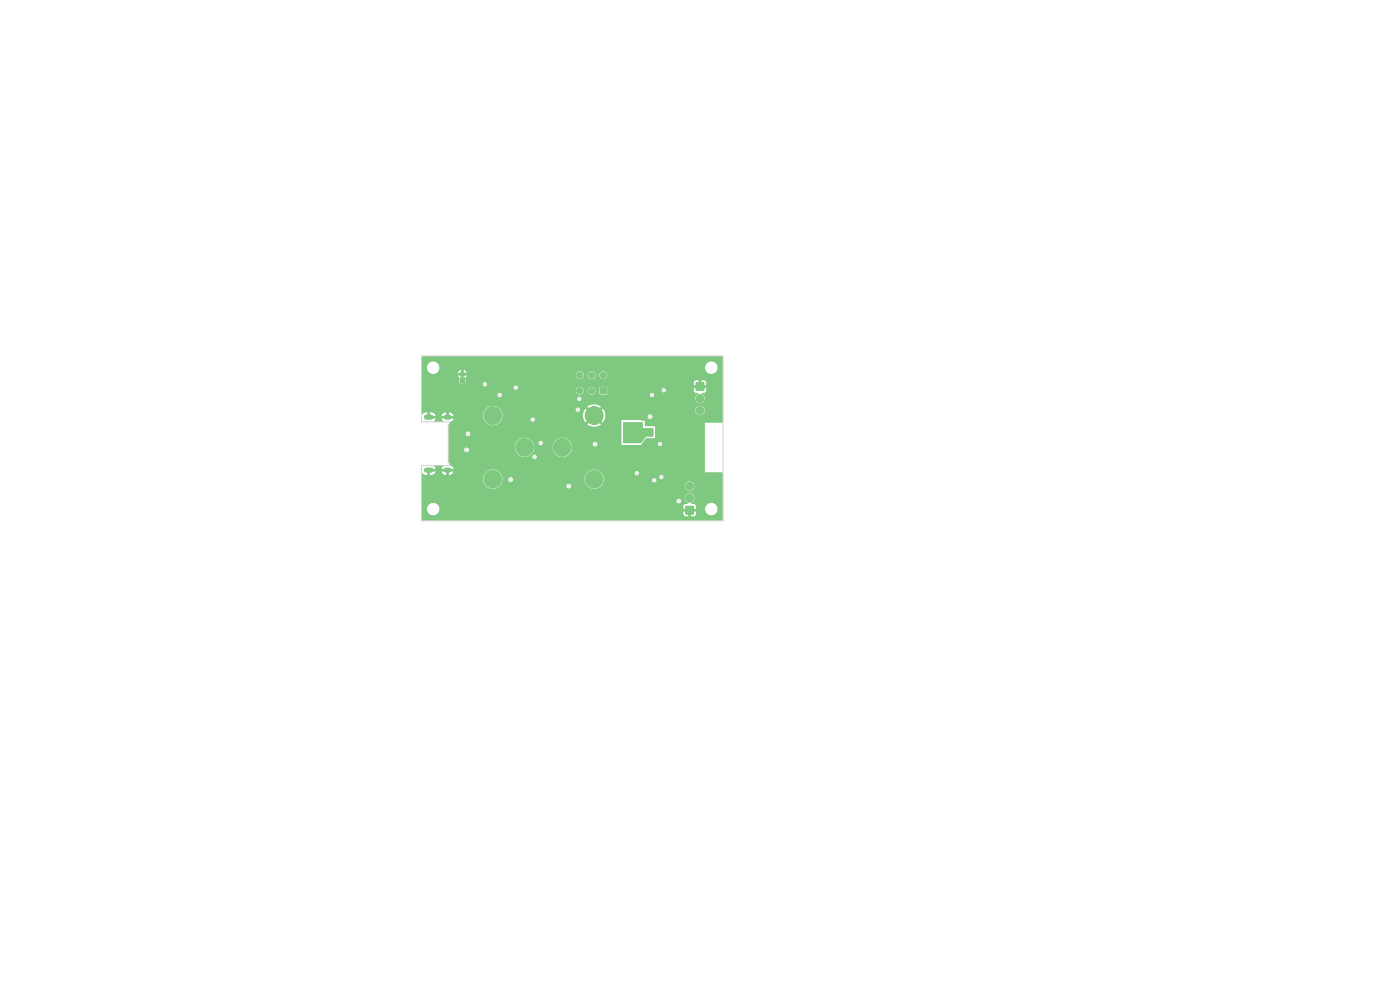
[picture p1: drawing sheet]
<svg xmlns="http://www.w3.org/2000/svg" width="297mm" height="210mm" viewBox="0 0 297 210" stroke-linecap="round" stroke-linejoin="round" font-family="sans-serif">
<g fill="#7fc87f" stroke="#7fc87f" stroke-width=".21">
<path d="M97.6 80.1h1v1h-1z"/>
<path d="M145.5 107.4h1.7v1.7h-1.7z"/>
<path d="M127.3 82.2h1.4v1.4h-1.4z"/>
<path d="M147.6 81.1h1.7v1.7h-1.7z"/>
<circle cx="98.1" cy="79.4" r=".5"/>
<circle cx="146.3" cy="105.7" r=".85"/>
<circle cx="146.3" cy="103.1" r=".85"/>
<circle cx="125.5" cy="82.9" r=".67"/>
<circle cx="123" cy="82.9" r=".67"/>
<circle cx="128" cy="79.6" r=".67"/>
<circle cx="125.5" cy="79.6" r=".67"/>
<circle cx="123" cy="79.6" r=".67"/>
<circle cx="148.5" cy="84.5" r=".85"/>
<circle cx="148.5" cy="87.1" r=".85"/>
<circle cx="104.5" cy="101.7" r="1.9"/>
<circle cx="104.5" cy="88.2" r="1.9"/>
<circle cx="111.3" cy="94.9" r="1.9"/>
<circle cx="119.3" cy="94.9" r="1.9"/>
<circle cx="126.1" cy="88.2" r="1.9"/>
<circle cx="126" cy="101.7" r="1.9"/>
</g>
<path d="M90.4 88.5h1M90.4 99.7h1M94.7 88.5h.5M94.7 99.7h.5" fill="none" stroke="#7fc87f" stroke-width="1.1"/>
<g fill="#ececec" stroke="#ececec" stroke-width=".21">
<circle cx="143.8" cy="86.1" r=".3"/>
<circle cx="116.6" cy="98.6" r=".3"/>
<circle cx="121.2" cy="82.8" r=".3"/>
<circle cx="95" cy="105" r=".3"/>
<circle cx="133" cy="84.1" r=".3"/>
<circle cx="105.5" cy="80.1" r=".3"/>
<circle cx="115" cy="76.4" r=".3"/>
<circle cx="115" cy="109.5" r=".3"/>
<circle cx="140.3" cy="109.2" r=".3"/>
<circle cx="90.5" cy="109.5" r=".3"/>
<circle cx="100" cy="109.5" r=".3"/>
<circle cx="125" cy="109.5" r=".3"/>
<circle cx="143" cy="109.5" r=".3"/>
<circle cx="140" cy="97.5" r=".3"/>
<circle cx="119.3" cy="89.3" r=".3"/>
<circle cx="130" cy="109.5" r=".3"/>
<circle cx="133.6" cy="92.5" r=".3"/>
<circle cx="128" cy="97.6" r=".3"/>
<circle cx="118.6" cy="103.8" r=".3"/>
<circle cx="108.2" cy="79" r=".3"/>
<circle cx="100" cy="100" r=".3"/>
<circle cx="130" cy="76.4" r=".3"/>
<circle cx="142.5" cy="88" r=".3"/>
<circle cx="111.3" cy="84" r=".3"/>
<circle cx="133" cy="82.9" r=".3"/>
<circle cx="129.4" cy="91" r=".3"/>
<circle cx="104.2" cy="78.1" r=".3"/>
<circle cx="110.4" cy="80.6" r=".3"/>
<circle cx="110" cy="76.4" r=".3"/>
<circle cx="104.2" cy="82.9" r=".3"/>
<circle cx="133.2" cy="99.7" r=".3"/>
<circle cx="101" cy="92.8" r=".3"/>
<circle cx="90.5" cy="76.5" r=".3"/>
<circle cx="110" cy="109.5" r=".3"/>
<circle cx="134.9" cy="101.8" r=".3"/>
<circle cx="141.1" cy="105.3" r=".3"/>
<circle cx="145.4" cy="78.1" r=".35"/>
<circle cx="100" cy="76.4" r=".3"/>
<circle cx="95" cy="109.5" r=".3"/>
<circle cx="100.3" cy="81.7" r=".3"/>
<circle cx="97.2" cy="96.9" r=".35"/>
<circle cx="135" cy="109.5" r=".3"/>
<circle cx="100" cy="105" r=".3"/>
<circle cx="120.3" cy="86.8" r=".3"/>
<circle cx="107" cy="80.1" r=".3"/>
<circle cx="105" cy="109.5" r=".3"/>
<circle cx="95" cy="76.4" r=".3"/>
<circle cx="114.5" cy="100.8" r=".3"/>
<circle cx="118.6" cy="98" r=".3"/>
<circle cx="116.5" cy="90.7" r=".3"/>
<circle cx="110.2" cy="98.2" r=".3"/>
<circle cx="129.1" cy="93.9" r=".3"/>
<circle cx="136.8" cy="81" r=".3"/>
<circle cx="101" cy="83.9" r=".3"/>
<circle cx="90.5" cy="80" r=".3"/>
<circle cx="125" cy="76.4" r=".3"/>
<circle cx="149.1" cy="105.1" r=".3"/>
<circle cx="126.3" cy="97" r=".3"/>
<circle cx="143" cy="106.2" r=".3"/>
<circle cx="97.2" cy="91.4" r=".35"/>
<circle cx="149.1" cy="100.8" r=".35"/>
<circle cx="102.1" cy="78.9" r=".3"/>
<circle cx="107" cy="81.7" r=".3"/>
<circle cx="105" cy="76.4" r=".3"/>
<circle cx="144.8" cy="88" r=".3"/>
<circle cx="145" cy="92.5" r=".3"/>
<circle cx="145.8" cy="86.7" r=".3"/>
<circle cx="142.5" cy="95" r=".3"/>
<circle cx="115" cy="82.8" r=".3"/>
<circle cx="137.7" cy="90" r=".3"/>
<circle cx="120" cy="76.4" r=".3"/>
<circle cx="133.6" cy="91" r=".3"/>
<circle cx="137.7" cy="99.9" r=".35"/>
<circle cx="135.9" cy="84.8" r=".3"/>
<circle cx="135" cy="97" r=".3"/>
<circle cx="110" cy="100.8" r=".3"/>
<circle cx="105.5" cy="81.7" r=".3"/>
<circle cx="90.5" cy="105" r=".3"/>
<circle cx="100.7" cy="78.9" r=".3"/>
<circle cx="149.1" cy="91.6" r=".35"/>
<circle cx="147.5" cy="76.4" r=".3"/>
<circle cx="101" cy="95.5" r=".3"/>
<circle cx="102.2" cy="83.9" r=".3"/>
<circle cx="109.5" cy="80.6" r=".3"/>
<circle cx="138.7" cy="109.2" r=".3"/>
<circle cx="139" cy="86.6" r=".3"/>
<circle cx="120" cy="109.5" r=".3"/>
<circle cx="113" cy="89" r=".3"/>
<circle cx="122.6" cy="86.9" r=".3"/>
<circle cx="144" cy="106.3" r=".35"/>
<circle cx="122.9" cy="84.6" r=".3"/>
<circle cx="126.2" cy="94.2" r=".35"/>
<circle cx="137.9" cy="88.4" r=".35"/>
<circle cx="120.6" cy="103.1" r=".35"/>
<circle cx="108.3" cy="101.7" r=".35"/>
<circle cx="109.4" cy="82.2" r=".3"/>
<circle cx="106" cy="83.8" r=".3"/>
<circle cx="102.9" cy="81.5" r=".3"/>
<circle cx="140.8" cy="82.8" r=".3"/>
<circle cx="135.1" cy="100.4" r=".3"/>
<circle cx="140" cy="94.2" r=".3"/>
<circle cx="140.3" cy="101.2" r=".3"/>
<circle cx="138.3" cy="83.8" r=".3"/>
<circle cx="138.8" cy="101.9" r=".3"/>
<circle cx="99.3" cy="92" r=".35"/>
<circle cx="99" cy="95.4" r=".35"/>
<circle cx="113.4" cy="96.9" r=".3"/>
<circle cx="114.7" cy="94" r=".3"/>
</g>
<g fill="#7fc87f">
<path d="M132.2 89.6h4.2v1.2h2.2v1.8h-1.6l-1 1.4h-3.8z"/>
<path d="M89.5 75.6l63.8 .1v13.8l-3.8 .1v10.6l3.8 .1-.1 10.1h-63.7v-2.5h1a1.35 1.35 0 0 0 .7 1.3 1.35 1.35 0 0 0 1.5-.1h52.2l.3 .4 .8 .1v-.9h.6v.9h.6l.4-.3v-.8h-.9v-.5l2.8-.1a1.35 1.35 0 0 0 1.9 1.3 1.35 1.35 0 0 0 .4-2.2 1.35 1.35 0 0 0-2.2 .7l-.1 .2h-1.9l-.1-.9-.9-.2a1.08 1.08 0 0 0 .8-1.3 1.08 1.08 0 0 0-1.4-.8 1.08 1.08 0 0 0-.7 1.4l.7 .7-.9 .2-.2 1h1v.5h-1v.6h-52.2l.1-.1a1.35 1.35 0 0 0-.3-2.2 1.35 1.35 0 0 0-2 1.1h-1v-1.6h53.9l.1 .1a.56 .56 0 0 0 .9 .3 .56 .56 0 0 0-.2-.9 .56 .56 0 0 0-.8 .5h-53.9v-4.6h12.9l.1 .2a2.11 2.11 0 0 0 1.4 1.7 2.11 2.11 0 0 0 2.1-.5h14.1v.2a.56 .56 0 0 0 .9 .3 .56 .56 0 0 0-.1-1 .56 .56 0 0 0-.8 .5h-14.1l.5-.6 .1-.8h1.2a.55 .55 0 0 0 .6 .6 .55 .55 0 0 0 .5-.6h15l.1 .2a2.1 2.1 0 0 0 1.4 1.7 2.1 2.1 0 0 0 2.1-.5h17.7l.1 .3a1.06 1.06 0 0 0 1.6 .6 1.06 1.06 0 0 0-.1-1.8 1.06 1.06 0 0 0-1.6 .9h-17.7l.5-.6 .1-.6h10.2a.51 .51 0 0 0 .7 .5 .51 .51 0 0 0 .1-.9 .51 .51 0 0 0-.8 .3v.1h-10.2v-.7h11.7v.1a.5 .5 0 0 0 .8 .3 .5 .5 0 0 0-.1-.9 .5 .5 0 0 0-.7 .5h-11.7l-.4-.8h6.9a.51 .51 0 0 0 .7 .5 .51 .51 0 0 0 .1-.9 .51 .51 0 0 0-.8 .3v.1h-6.9a2.1 2.1 0 0 0-2.3-.7 2.1 2.1 0 0 0-1.5 2l-15-.1a.56 .56 0 0 0-.6-.4 .56 .56 0 0 0-.5 .5h-1.1a2.11 2.11 0 0 0-2.1-2.2 2.11 2.11 0 0 0-2.2 2.2h-12.9l.1-1.3 .5 .3 .6 .1v-.8h.5v.8a1.09 1.09 0 0 0 1.3-.8h-.9l.1-.2-.1-.3h.9l-.4-.7 1.8-.1 .1 .2-.4 .6h.9l-.1 .2 .1 .3h-.9l.1 .2 .5 .5 .5 .1v-.8h.5v.8a1.04 1.04 0 0 0 1.1-.8h-.9l.1-.2-.1-.3h.9l-.4-.6-.5-.2v-.4l-.3-.2v-2.7h3.3a.56 .56 0 0 0 .5 .6 .56 .56 0 0 0 .6-.5 .56 .56 0 0 0-.4-.6h10.1v.3a2.1 2.1 0 0 0 2.7 1.7h1v.1a.5 .5 0 0 0 .8 .3 .5 .5 0 0 0-.1-.9 .5 .5 0 0 0-.7 .5h-.9a2.11 2.11 0 0 0 1.4-2h3.8v.3a2.1 2.1 0 0 0 2.6 1.8 2.1 2.1 0 0 0 1.5-2.8h4.4v.2a.56 .56 0 0 0 .9 .3 .56 .56 0 0 0-.1-1 .56 .56 0 0 0-.8 .5h-4.4l-.1-.1a2.11 2.11 0 0 0-2.3-1.3 2.11 2.11 0 0 0-1.7 2.1h-3.8l-.2-.9h1v.1a.51 .51 0 0 0 .8 .3 .51 .51 0 0 0-.1-.9 .51 .51 0 0 0-.7 .5h-1l-.1-.2a2.11 2.11 0 0 0-2.4-.9 2.11 2.11 0 0 0-1.5 2h-10.2l-.4 .1-.2 .4h-3.3v-3.4h3.6a.56 .56 0 0 0 .8 .5 .56 .56 0 0 0 .2-.9 .56 .56 0 0 0-.9 .3l-.1 .1h-3.6v-1.9l.3-.2v-.3l.5-.3 .4-.6h-.9l.1-.2-.1-.3 7-.1 .1 .3a2.1 2.1 0 0 0 1.8 1.8 2.1 2.1 0 0 0 2.2-1.2h6v.1a.51 .51 0 0 0 .8 .3 .51 .51 0 0 0-.1-.9 .51 .51 0 0 0-.7 .5h-6l.2-.9h16.9l.2 .9 .4 .7 .7-.8 .4 .4-.8 .7a2.4 2.4 0 0 0 3.1 0l-.8-.7 .4-.4 .7 .8 .1-.2h3.8v4.9h4.2l.1-.2h3.4v.1a.51 .51 0 0 0 .8 .3 .51 .51 0 0 0-.1-.9 .51 .51 0 0 0-.7 .5h-3.4l.9-1.2h2v-2.6h-2.2v-1.2l-5-.1v.4h-3.8l.4-1.1h9v.1a.56 .56 0 0 0 .9 .3 .56 .56 0 0 0-.1-.9 .56 .56 0 0 0-.8 .5h-9l-.2-1.3h19.2l.1 .2a1.06 1.06 0 0 0 1.6 .6 1.06 1.06 0 0 0-.1-1.8 1.06 1.06 0 0 0-1.6 1h-19.2l-.3-.5-.7 .8-.4-.4 .8-.7-.3-.2a2.4 2.4 0 0 0-2.8 .2l.8 .7-.4 .4-.7-.8-.4 .7-.2 .8h-16.9l-.5-1.2h15.9a.5 .5 0 0 0 .7 .5 .5 .5 0 0 0 .1-.9 .5 .5 0 0 0-.8 .3v.1h-15.9a2.1 2.1 0 0 0-2.3-.7 2.1 2.1 0 0 0-1.5 1.9h-6.2l-.3-.4-.7-.3v.8h-.5v-.8h-.2l-.5 .3-.4 .5h.9l-.1 .3 .1 .2h-.9l.4 .8h-1.8l-.1-.1 .4-.7h-.9l.1-.2-.1-.3h.9a1.08 1.08 0 0 0-1.3-.8v.8h-.5v-.8l-1.2 .4v-3.2h32.9a.51 .51 0 0 0 .7 .5 .51 .51 0 0 0 .1-.9 .51 .51 0 0 0-.8 .3v.1h-32.9v-.8h16a.5 .5 0 0 0 .5 .5 .5 .5 0 0 0 .5-.5h31.3v.1a.51 .51 0 0 0 .8 .3 .51 .51 0 0 0-.1-.9 .51 .51 0 0 0-.7 .5h-31.3l-.1-.3a.51 .51 0 0 0-.5-.2 .51 .51 0 0 0-.4 .5h-16v-.9h32.6v.2a.88 .88 0 0 0 1 .7 .88 .88 0 0 0 .8-.9h.7v.2a.88 .88 0 0 0 1.4 .5 .88 .88 0 0 0 0-1.4h1.1v1.4l.2 .2h1.5l.1-1h11.4v.1a.5 .5 0 0 0 .5 .4 .5 .5 0 0 0 .5-.4h5.9l.2 .4 .8 .1a1.08 1.08 0 0 0-.8 1.3 1.08 1.08 0 0 0 1.4 .8 1.08 1.08 0 0 0 .7-1.4l-.7-.6 .8-.2 .2-.3 .1-.7h-1v-.6h1l-.1-.7-.3-.3h-.7v.9h-.6v-.9l-.9 .1-.1 .9h.9v.6h-.9v.6l-5.9-.1a.51 .51 0 0 0-.5-.5 .51 .51 0 0 0-.5 .5h-11.4l-.1-.8h-1.5l-.2 .2h-1.1l-.2-.1a.88 .88 0 0 0-1.2 .8h-.7v-.2a.88 .88 0 0 0-1-.7 .88 .88 0 0 0-.8 .9h-32.6v-.7h19.4v.2a.51 .51 0 0 0 .8 .2 .51 .51 0 0 0-.1-.8 .51 .51 0 0 0-.7 .4h-19.4v-.7h12.9v.2a.51 .51 0 0 0 .8 .2 .51 .51 0 0 0-.1-.8 .51 .51 0 0 0-.7 .4h-12.9v-1.9h7.6l.3 .5v1.1l.2 .1 1.2-.1v-1.1l.2-.5h-.7h23.8v.2a.88 .88 0 0 0 1 .7 .88 .88 0 0 0 .8-.9h.7v.2a.88 .88 0 0 0 1 .7 .88 .88 0 0 0 .8-.9h.7v.2a.88 .88 0 0 0 1.4 .5 .88 .88 0 0 0-.1-1.5 .88 .88 0 0 0-1.3 .8h-.7v-.2a.88 .88 0 0 0-1-.7 .88 .88 0 0 0-.8 .9h-.7v-.2a.88 .88 0 0 0-1-.7 .88 .88 0 0 0-.8 .9h-23.8l.1-.3-.1-.2h.7l-.2-.4-.5-.3v.7h-.1a.33 .33 0 0 0-.4 .1 .33 .33 0 0 0 .1 .4h-8.4v-1.7h1a1.35 1.35 0 0 0 .7 1.3 1.35 1.35 0 0 0 1.5-.1h5.1v-.7l-.4 .3-.3 .4h-4.4a1.34 1.34 0 0 0 .6-1.2h56.2v.2a1.35 1.35 0 0 0 2.1 1.1 1.35 1.35 0 0 0 0-2.4 1.35 1.35 0 0 0-2.1 1.1h-56.2l-.1-.2a1.35 1.35 0 0 0-1.4-1.1 1.35 1.35 0 0 0-1.3 1.3h-1z"/>
<path d="M132.2 89.7l4.1-.1 .1 1.2 2.2 .1v1.6l-1.6 .1-1 1.4h-3.7z"/>
<path d="M89.5 75.7l63.7-.1 .1 .1v13.8l-.1 .1h-3.7v10.6l3.8 .1-.1 10.1h-63.6l-.1-2.5h1a1.35 1.35 0 0 0 1.7 1.4 1.35 1.35 0 0 0 .9-2h51.8v.7h1v.5h-1l.1 .8 .4 .3h.6v-.9h.6v.9l.9-.2 .1-.9h-.9v-.5l2.8-.1v.2a1.35 1.35 0 0 0 2.1 1.1 1.35 1.35 0 0 0 0-2.4 1.35 1.35 0 0 0-2.1 1.1h-1.9l-.1-.9-.8-.3a1.09 1.09 0 0 0 .4-1.7 1.09 1.09 0 0 0-1.7 .1 1.09 1.09 0 0 0 .5 1.7l-.7 .1-.3 .4h-51.8a1.36 1.36 0 0 0-1.5-.6 1.36 1.36 0 0 0-1.1 1.2h-1v-1.6h53.9l.1 .1a.56 .56 0 0 0 .9 .3 .56 .56 0 0 0-.2-.9 .56 .56 0 0 0-.8 .5h-53.9v-4.6h12.9l.1 .2a2.1 2.1 0 0 0 1.4 1.7 2.1 2.1 0 0 0 2.1-.5h14.1v.2a.56 .56 0 0 0 .9 .3 .56 .56 0 0 0-.1-1 .56 .56 0 0 0-.8 .5h-14.1l.5-.6 .1-.8h1.2a.55 .55 0 0 0 .6 .6 .55 .55 0 0 0 .5-.6h15l.1 .2a2.1 2.1 0 0 0 1.4 1.7 2.1 2.1 0 0 0 2.1-.5h17.7l.1 .3a1.06 1.06 0 0 0 1.6 .6 1.06 1.06 0 0 0-.1-1.8 1.06 1.06 0 0 0-1.6 .9h-17.7l.5-.6 .1-.6h10.2a.51 .51 0 0 0 .7 .5 .51 .51 0 0 0 .1-.9 .51 .51 0 0 0-.8 .3v.1h-10.2v-.7h11.7a.51 .51 0 0 0 .7 .5 .51 .51 0 0 0 .1-.9 .51 .51 0 0 0-.8 .3v.1h-11.7l-.4-.8h6.9v.1a.51 .51 0 0 0 .8 .3 .51 .51 0 0 0-.1-.9 .51 .51 0 0 0-.7 .5l-6.9-.1a2.11 2.11 0 0 0-2.4-.6 2.11 2.11 0 0 0-1.4 2l-15-.1a.56 .56 0 0 0-.6-.4 .56 .56 0 0 0-.5 .5h-1.1a2.11 2.11 0 0 0-2.2-2.2 2.11 2.11 0 0 0-2.1 2.2h-12.9l.1-1.2 .5 .2 .6 .1v-.8h.5v.8h.4a1.04 1.04 0 0 0 .9-.8h-.9l.1-.2-.1-.3h.9l-.3-.7 1.7-.1-.3 .8h.9l-.1 .2 .1 .3h-.9l.1 .2 .5 .5 .5 .1v-.8h.5v.8a1.04 1.04 0 0 0 1.1-.8h-.9l.1-.2-.1-.3h.9l-.4-.6-.5-.2v-.4l-.3-.3v-2.6h3.3a.56 .56 0 0 0 .5 .6 .56 .56 0 0 0 .6-.5 .56 .56 0 0 0-.4-.6h10.1v.3a2.1 2.1 0 0 0 2.7 1.7h1v.1a.51 .51 0 0 0 .8 .3 .51 .51 0 0 0-.1-.9 .51 .51 0 0 0-.7 .5h-.9a2.11 2.11 0 0 0 1.4-2h3.8v.3a2.1 2.1 0 0 0 2.6 1.7 2.1 2.1 0 0 0 1.5-2.7h4.4v.2a.56 .56 0 0 0 .9 .3 .56 .56 0 0 0-.1-1 .56 .56 0 0 0-.8 .5h-4.4l-.1-.1a2.11 2.11 0 0 0-2.3-1.3 2.11 2.11 0 0 0-1.7 2.1h-3.8l-.2-.9h1a.51 .51 0 0 0 .7 .5 .51 .51 0 0 0 .1-.9 .51 .51 0 0 0-.8 .3v.1h-1a2.1 2.1 0 0 0-2.4-1.2 2.1 2.1 0 0 0-1.6 2.1h-10.1a.56 .56 0 0 0-.7 .5h-3.3v-3.4h3.6l.1 .2a.56 .56 0 0 0 .9 .3 .56 .56 0 0 0-.2-1 .56 .56 0 0 0-.8 .5h-3.6v-1.9l.3-.2v-.3l.5-.3 .4-.6h-.9l.1-.2-.1-.3 7-.1 .1 .3a2.1 2.1 0 0 0 1.8 1.8 2.1 2.1 0 0 0 2.2-1.2h6v.1a.51 .51 0 0 0 .8 .3 .51 .51 0 0 0-.1-.9 .51 .51 0 0 0-.7 .5h-6l.2-.9h16.9l.2 .9 .4 .7 .7-.8 .4 .4-.8 .7 .3 .2a2.4 2.4 0 0 0 2.8-.2l-.8-.7 .4-.4 .7 .8 .1-.2h3.8v4.9h4.2l.1-.2h3.4v.1a.51 .51 0 0 0 .8 .3 .51 .51 0 0 0-.1-.9 .51 .51 0 0 0-.7 .5h-3.4l.9-1.2h2v-2.6h-2.1l-.1-1.2-5-.1v.4h-3.8l.4-1.1h9a.56 .56 0 0 0 .8 .5 .56 .56 0 0 0 .1-.9 .56 .56 0 0 0-.9 .2v.2h-9l-.2-1.3h19.2a1.06 1.06 0 0 0 1.6 .9 1.06 1.06 0 0 0 .1-1.8 1.06 1.06 0 0 0-1.6 .7l-.1 .2h-19.2l-.3-.5-.7 .8-.4-.4 .8-.7a2.4 2.4 0 0 0-3.1 0l.8 .7-.4 .4-.7-.8-.4 .7-.2 .8h-16.9l-.5-1.2h15.9v.1a.51 .51 0 0 0 .8 .3 .51 .51 0 0 0-.1-.9 .51 .51 0 0 0-.7 .5l-15.9-.1a2.11 2.11 0 0 0-2.4-.6 2.11 2.11 0 0 0-1.4 1.9h-6.2l-.3-.4-.7-.3v.8h-.5v-.8h-.2l-.5 .3-.4 .5h.9l-.1 .3 .1 .2h-.9l.3 .8h-1.7l-.1-.2 .4-.6h-.9l.1-.2-.1-.3h.9a1.08 1.08 0 0 0-1.3-.8v.8h-.5v-.8l-1.2 .3v-3.1h32.9v.1a.51 .51 0 0 0 .8 .3 .51 .51 0 0 0-.1-.9 .51 .51 0 0 0-.7 .5h-32.9v-.8h16v.2a.5 .5 0 0 0 .6 .3 .5 .5 0 0 0 .4-.5h31.3v.1a.51 .51 0 0 0 .8 .3 .51 .51 0 0 0-.1-.9 .51 .51 0 0 0-.7 .5h-31.3v-.1a.51 .51 0 0 0-.6-.4 .51 .51 0 0 0-.4 .5h-16v-.9h32.6v.2a.88 .88 0 0 0 1 .7 .88 .88 0 0 0 .8-.9h.7v.2a.88 .88 0 0 0 1.4 .5 .88 .88 0 0 0 0-1.4h1.1v1.4l.2 .2h1.5l.1-1h11.4a.51 .51 0 0 0 .7 .5 .51 .51 0 0 0 .1-.9 .51 .51 0 0 0-.8 .3v.1h-11.4l-.1-.8h-1.5l-.2 .2-1.2-.1a.88 .88 0 0 0-1.3 .8h-.7v-.2a.88 .88 0 0 0-1-.7 .88 .88 0 0 0-.8 .9h-32.6v-.7h19.4v.2a.51 .51 0 0 0 .8 .2 .51 .51 0 0 0-.1-.8 .51 .51 0 0 0-.7 .4h-19.4v-.7h12.9v.2a.5 .5 0 0 0 .8 .2 .5 .5 0 0 0-.1-.8h44.1v.6h.9v.6h-.9v.8l.9 .4a1.09 1.09 0 0 0-.4 1.7 1.09 1.09 0 0 0 1.7-.1 1.09 1.09 0 0 0-.5-1.6l.7-.2 .2-.3 .1-.7h-1v-.6h1l-.1-.7-.3-.3h-.7v.9h-.6v-.9h-.8l-.2 .4h-44.1a.51 .51 0 0 0-.7 .4h-12.9v-1.9h7.6l.3 .5v1.2h1.2l.2-.1v-1.1l.2-.5h-.7h23.8a.88 .88 0 0 0 .9 .9 .88 .88 0 0 0 .9-.9h.7v.2a.88 .88 0 0 0 1 .7 .88 .88 0 0 0 .8-.9h.7v.2a.88 .88 0 0 0 1.4 .5 .88 .88 0 0 0-.1-1.5 .88 .88 0 0 0-1.3 .8h-.7v-.2a.88 .88 0 0 0-1-.7 .88 .88 0 0 0-.8 .9h-.7v-.2a.88 .88 0 0 0-1-.7 .88 .88 0 0 0-.8 .9h-23.8l.1-.3-.1-.2h.7l-.2-.4-.5-.3v.7h-.1a.33 .33 0 0 0-.4 .1 .33 .33 0 0 0 .1 .4h-8.4v-1.7h1a1.35 1.35 0 0 0 .7 1.3 1.35 1.35 0 0 0 1.5-.1h5.1v-.7l-.4 .3-.3 .4h-4.4a1.34 1.34 0 0 0 .6-1.2h56.2v.2a1.35 1.35 0 0 0 2.1 1.1 1.35 1.35 0 0 0 0-2.4 1.35 1.35 0 0 0-2.1 1.1h-56.2l-.1-.2a1.35 1.35 0 0 0-1.4-1.1 1.35 1.35 0 0 0-1.3 1.3h-1z"/>
</g>
<path d="M89.4 75.5h64v35h-64v-11.8h5.7l.3-.3-.3-.3v-7.9l.3-.3-.1-.3-.2-.1h-5.7z" fill="none" stroke="#d0d2cd" stroke-width=".21"/>
</svg>
